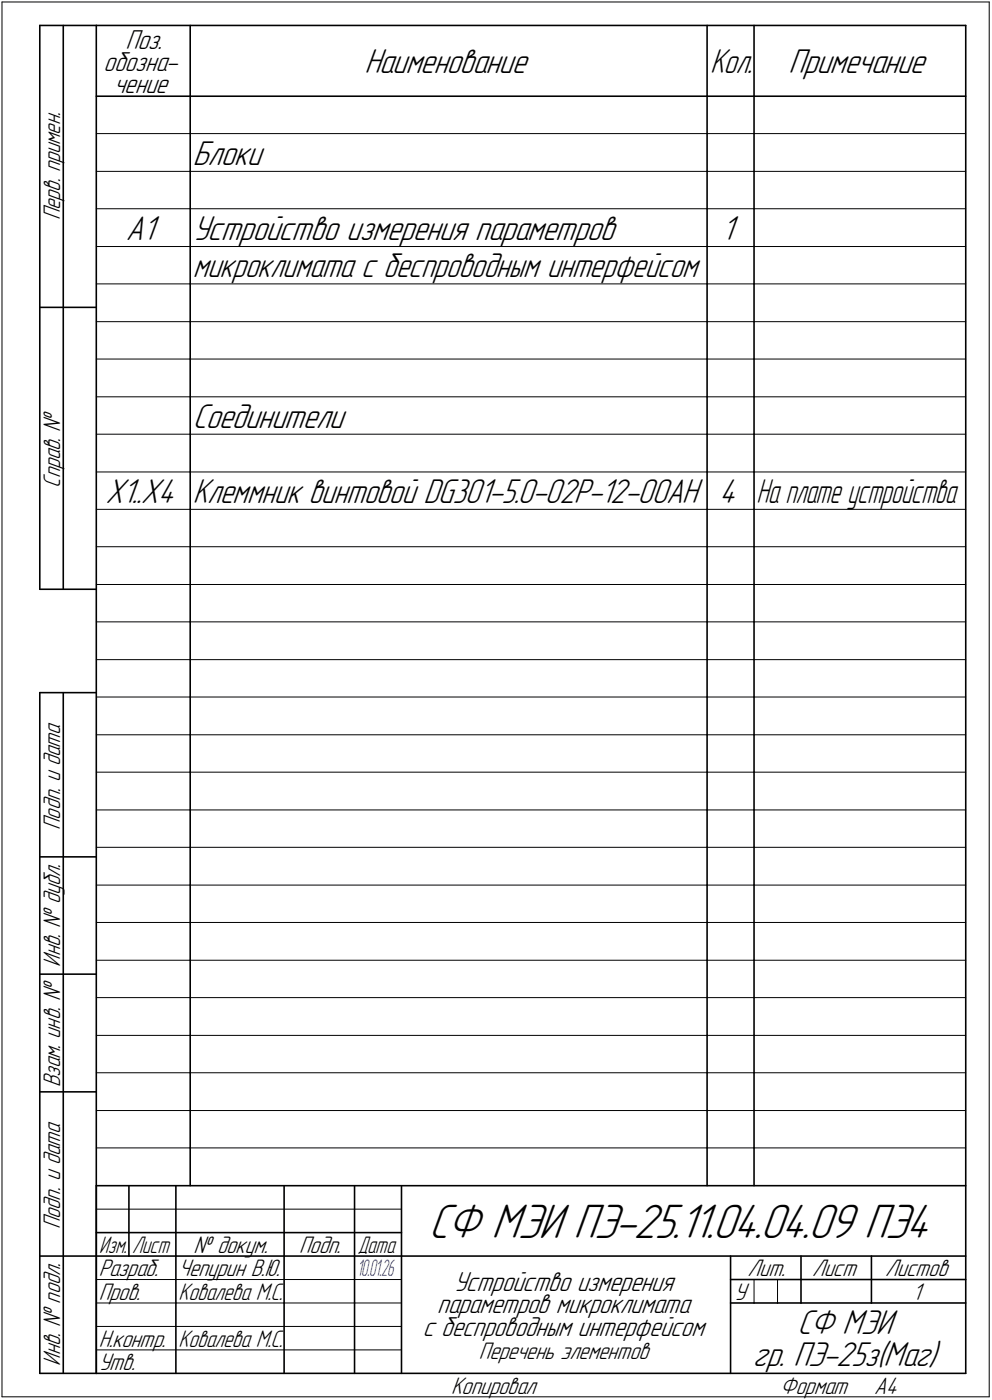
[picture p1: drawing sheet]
<svg xmlns="http://www.w3.org/2000/svg" width="211mm" height="298mm" viewBox="0 0 211 298" stroke-linecap="round" stroke-linejoin="round" font-family="sans-serif">
<defs><g id="words">
<text font-size="10.9" x="91.3" y="263.5">СФ МЭИ ПЭ-25.11.04.04.09 ПЭ4</text>
<g font-size="7.8">
<text x="77.5" y="15.5">Наименование</text>
<text x="167.8" y="15.5">Примечание</text>
<text x="41" y="35">Блоки</text>
<text x="26.7" y="51">A1</text>
<text x="41" y="51">Устройство измерения параметров</text>
<text x="153.5" y="51">1</text>
<text x="41" y="91">Соединители</text>
<text x="22.4" y="107">X1..X4</text>
<text x="153" y="107">4</text>
<text x="169.7" y="284.1">СФ МЭИ</text>
<text x="160.2" y="291">гр. ПЭ-25з(Маг)</text>
</g>
<g font-size="7.7">
<text x="151.1" y="15.5">Кол.</text>
<text x="41" y="59">микроклимата с беспроводным интерфейсом</text>
<text x="41" y="107">Клеммник винтовой DG301-5.0-02P-12-00AH</text>
</g>
<text font-size="7.6" x="161" y="107">На плате устройства</text>
<g font-size="6.2">
<text x="26.7" y="10.5">Поз.</text>
<text x="22" y="15.1">обозна-</text>
<text x="24.2" y="19.8">чение</text>
<text x="96.6" y="274.8">Устройство измерения</text>
<text x="93.1" y="279.6">параметров микроклимата</text>
<text x="90" y="284.5">с беспроводным интерфейсом</text>
</g>
<g font-size="5.4">
<text x="12.8" y="46.9" transform="rotate(-90 12.8 46.9)">Перв. примен.</text>
<text x="12.8" y="103.8" transform="rotate(-90 12.8 103.8)">Справ. №</text>
<text x="12.8" y="176.7" transform="rotate(-90 12.8 176.7)">Подп. и дата</text>
<text x="12.8" y="205.8" transform="rotate(-90 12.8 205.8)">Инв. № дубл.</text>
<text x="12.8" y="231.6" transform="rotate(-90 12.8 231.6)">Взам. инв. №</text>
<text x="12.8" y="261.7" transform="rotate(-90 12.8 261.7)">Подп. и дата</text>
<text x="41.2" y="266.8">№ докум.</text>
<text x="63.6" y="266.8">Подп.</text>
<text x="21" y="271.8">Разраб.</text>
<text x="38" y="271.8">Чепурин В.Ю.</text>
<text x="159.1" y="271.8">Лит.</text>
<text x="172.8" y="271.8">Лист</text>
<text x="188.3" y="271.8">Листов</text>
<text x="21" y="276.8">Пров.</text>
<text x="38" y="276.8">Ковалева М.С.</text>
<text x="156.2" y="276.8">У</text>
<text x="194.1" y="276.8">1</text>
<text x="21" y="286.8">Н.контр.</text>
<text x="38" y="286.8">Ковалева М.С.</text>
<text x="12.8" y="290.8" transform="rotate(-90 12.8 290.8)">Инв. № подл.</text>
<text x="21" y="291.8">Утв.</text>
<text x="101.9" y="289.3">Перечень элементов</text>
<text x="96" y="296.8">Копировал</text>
<text x="166" y="296.8">Формат</text>
<text x="186" y="296.8">A4</text>
</g>
<g font-size="5.3">
<text x="21.1" y="266.8">Изм.</text>
<text x="28.1" y="266.8">Лист</text>
<text x="76.1" y="266.8">Дата</text>
</g>
<text font-size="5.2" fill="#00f" x="76" y="271.8">10.01.26</text>
</g></defs>
<g fill="none" stroke="#000" stroke-width=".21">
<path d="M.4 .4h210.1zM.4 .4v297zM210.5 .4v297zM20.5 28.4h20zM20.5 36.5h20zM40.5 28.4h110zM40.5 36.5h110zM150.5 28.4h9.9zM150.5 36.5h9.9zM160.4 28.4h45.1zM160.4 36.5h45.1zM20.5 44.5h20z"/>
<path d="M20.5 52.5h20zM40.5 44.5h110zM40.5 52.5h110zM150.5 44.5h9.9zM150.5 52.5h9.9zM160.4 44.5h45.1zM160.4 52.5h45.1zM20.5 60.5h20zM20.5 68.5h20zM20.5 76.5h20zM40.5 60.5h110zM40.5 68.5h110z"/>
<path d="M40.5 76.5h110zM150.5 60.5h9.9zM150.5 68.5h9.9zM150.5 76.5h9.9zM160.4 60.5h45.1zM160.4 68.5h45.1zM160.4 76.5h45.1zM20.5 84.5h20zM20.5 92.5h20zM40.5 84.5h110zM40.5 92.5h110zM150.5 84.5h9.9z"/>
<path d="M150.5 92.5h9.9zM160.4 84.5h45.1zM160.4 92.5h45.1zM20.5 100.5h20zM20.5 108.5h20zM20.5 116.4h20zM40.5 100.5h110zM40.5 108.5h110zM40.5 116.4h110zM150.5 100.5h9.9zM150.5 108.5h9.9zM150.5 116.4h9.9z"/>
<path d="M160.4 100.5h45.1zM160.4 108.5h45.1zM160.4 116.4h45.1zM20.5 124.5h20zM20.5 132.4h20zM40.5 124.5h110zM40.5 132.4h110zM150.5 124.5h9.9zM150.5 132.4h9.9zM160.4 124.5h45.1zM160.4 132.4h45.1zM20.5 140.5h20z"/>
<path d="M20.5 148.4h20zM20.5 156.5h20zM40.5 140.5h110zM40.5 148.4h110zM40.5 156.5h110zM150.5 140.5h9.9zM150.5 148.4h9.9zM150.5 156.5h9.9zM160.4 140.5h45.1zM160.4 148.4h45.1zM160.4 156.5h45.1zM20.5 164.4h20z"/>
<path d="M20.5 172.5h20zM40.5 164.4h110zM40.5 172.5h110zM150.5 164.4h9.9zM150.5 172.5h9.9zM160.4 164.4h45.1zM160.4 172.5h45.1zM20.5 180.4h20zM20.5 188.5h20zM20.5 196.4h20zM40.5 180.4h110zM40.5 188.5h110z"/>
<path d="M40.5 196.4h110zM150.5 180.4h9.9zM150.5 188.5h9.9zM150.5 196.4h9.9zM160.4 180.4h45.1zM160.4 188.5h45.1zM160.4 196.4h45.1zM20.5 204.5h20zM20.5 212.4h20zM40.5 204.5h110zM40.5 212.4h110zM150.5 204.5h9.9z"/>
<path d="M150.5 212.4h9.9zM160.4 204.5h45.1zM160.4 212.4h45.1zM20.5 220.5h20zM20.5 228.4h20zM20.5 236.5h20zM40.5 220.5h110zM40.5 228.4h110zM40.5 236.5h110zM150.5 220.5h9.9zM150.5 228.4h9.9zM150.5 236.5h9.9z"/>
<path d="M160.4 220.5h45.1zM160.4 228.4h45.1zM160.4 236.5h45.1zM20.5 257.5h64.9zM20.5 244.4h20zM40.5 244.4h110zM150.5 244.4h9.9zM160.4 244.4h45.1zM20.5 272.5h16.9zM20.5 277.5h16.9zM37.4 272.5h23.1zM37.4 277.5h23.1z"/>
<path d="M60.5 272.5h14.9zM60.5 277.5h14.9zM75.4 272.5h10zM75.4 277.5h10zM160.4 272.5v5zM165.4 272.5v5zM.4 297.4h210.1zM20.5 282.4h64.9zM20.5 287.4h64.9z"/>
</g>
<g fill="none" stroke="#000" stroke-width=".34">
<path d="M8.5 5.4h12zM8.5 5.4v120.1zM13.5 5.4v120.1zM20.5 5.4h185zM20.5 5.4v287zM40.5 5.4v15.1zM150.5 5.4v15.1zM160.4 5.4v15.1zM205.5 5.4v287zM20.5 20.5h185zM40.5 20.5v7.9zM40.5 28.4v8.1z"/>
<path d="M40.5 36.5v8zM150.5 20.5v7.9zM150.5 28.4v8.1zM150.5 36.5v8zM160.4 20.5v7.9zM160.4 28.4v8.1zM160.4 36.5v8zM40.5 44.5v8zM40.5 52.5v8zM150.5 44.5v8zM150.5 52.5v8zM160.4 44.5v8z"/>
<path d="M160.4 52.5v8zM8.5 65.4h12zM40.5 60.5v8zM40.5 68.5v8zM40.5 76.5v8zM150.5 60.5v8zM150.5 68.5v8zM150.5 76.5v8zM160.4 60.5v8zM160.4 68.5v8zM160.4 76.5v8zM40.5 84.5v8z"/>
<path d="M40.5 92.5v8zM150.5 84.5v8zM150.5 92.5v8zM160.4 84.5v8zM160.4 92.5v8zM40.5 100.5v8zM40.5 108.5v7.9zM40.5 116.4v8.1zM150.5 100.5v8zM150.5 108.5v7.9zM150.5 116.4v8.1zM160.4 100.5v8z"/>
<path d="M160.4 108.5v7.9zM160.4 116.4v8.1zM8.5 125.5h12zM40.5 124.5v7.9zM40.5 132.4v8.1zM150.5 124.5v7.9zM150.5 132.4v8.1zM160.4 124.5v7.9zM160.4 132.4v8.1zM8.5 147.5h12zM8.5 147.5v144.9zM13.5 147.5v144.9z"/>
<path d="M40.5 140.5v7.9zM40.5 148.4v8.1zM40.5 156.5v7.9zM150.5 140.5v7.9zM150.5 148.4v8.1zM150.5 156.5v7.9zM160.4 140.5v7.9zM160.4 148.4v8.1zM160.4 156.5v7.9zM40.5 164.4v8.1zM40.5 172.5v7.9zM150.5 164.4v8.1z"/>
<path d="M150.5 172.5v7.9zM160.4 164.4v8.1zM160.4 172.5v7.9zM8.5 182.5h12zM40.5 180.4v8.1zM40.5 188.5v7.9zM40.5 196.4v8.1zM150.5 180.4v8.1zM150.5 188.5v7.9zM150.5 196.4v8.1zM160.4 180.4v8.1zM160.4 188.5v7.9z"/>
<path d="M160.4 196.4v8.1zM8.5 207.4h12zM40.5 204.5v7.9zM40.5 212.4v8.1zM150.5 204.5v7.9zM150.5 212.4v8.1zM160.4 204.5v7.9zM160.4 212.4v8.1zM8.5 232.5h12zM40.5 220.5v7.9zM40.5 228.4v8.1zM40.5 236.5v7.9z"/>
<path d="M150.5 220.5v7.9zM150.5 228.4v8.1zM150.5 236.5v7.9zM160.4 220.5v7.9zM160.4 228.4v8.1zM160.4 236.5v7.9zM20.5 252.5h185zM20.5 252.5v39.9zM27.4 252.5v15zM37.4 252.5v25zM40.5 244.4v8.1zM60.5 252.5v25z"/>
<path d="M75.4 252.5v25zM85.4 252.5v39.9zM150.5 244.4v8.1zM160.4 244.4v8.1zM8.5 267.5h12zM20.5 262.5h6.9zM20.5 267.5h6.9zM27.4 262.5h10zM27.4 267.5h10zM37.4 277.5v14.9zM37.4 262.5h23.1zM37.4 267.5h23.1z"/>
<path d="M60.5 277.5v14.9zM60.5 262.5h14.9zM60.5 267.5h14.9zM75.4 277.5v14.9zM75.4 262.5h10zM75.4 267.5h10zM85.4 267.5h120.1zM155.4 267.5v24.9zM155.4 272.5h15zM155.4 277.5h5zM160.4 277.5h5zM165.4 277.5h5z"/>
<path d="M170.4 267.5v10zM170.4 272.5h35.1zM170.4 277.5h15zM185.4 267.5v10zM185.4 277.5h20.1zM8.5 292.4h12zM20.5 292.4h185z"/>
</g>
<use href="#words"/>
</svg>
